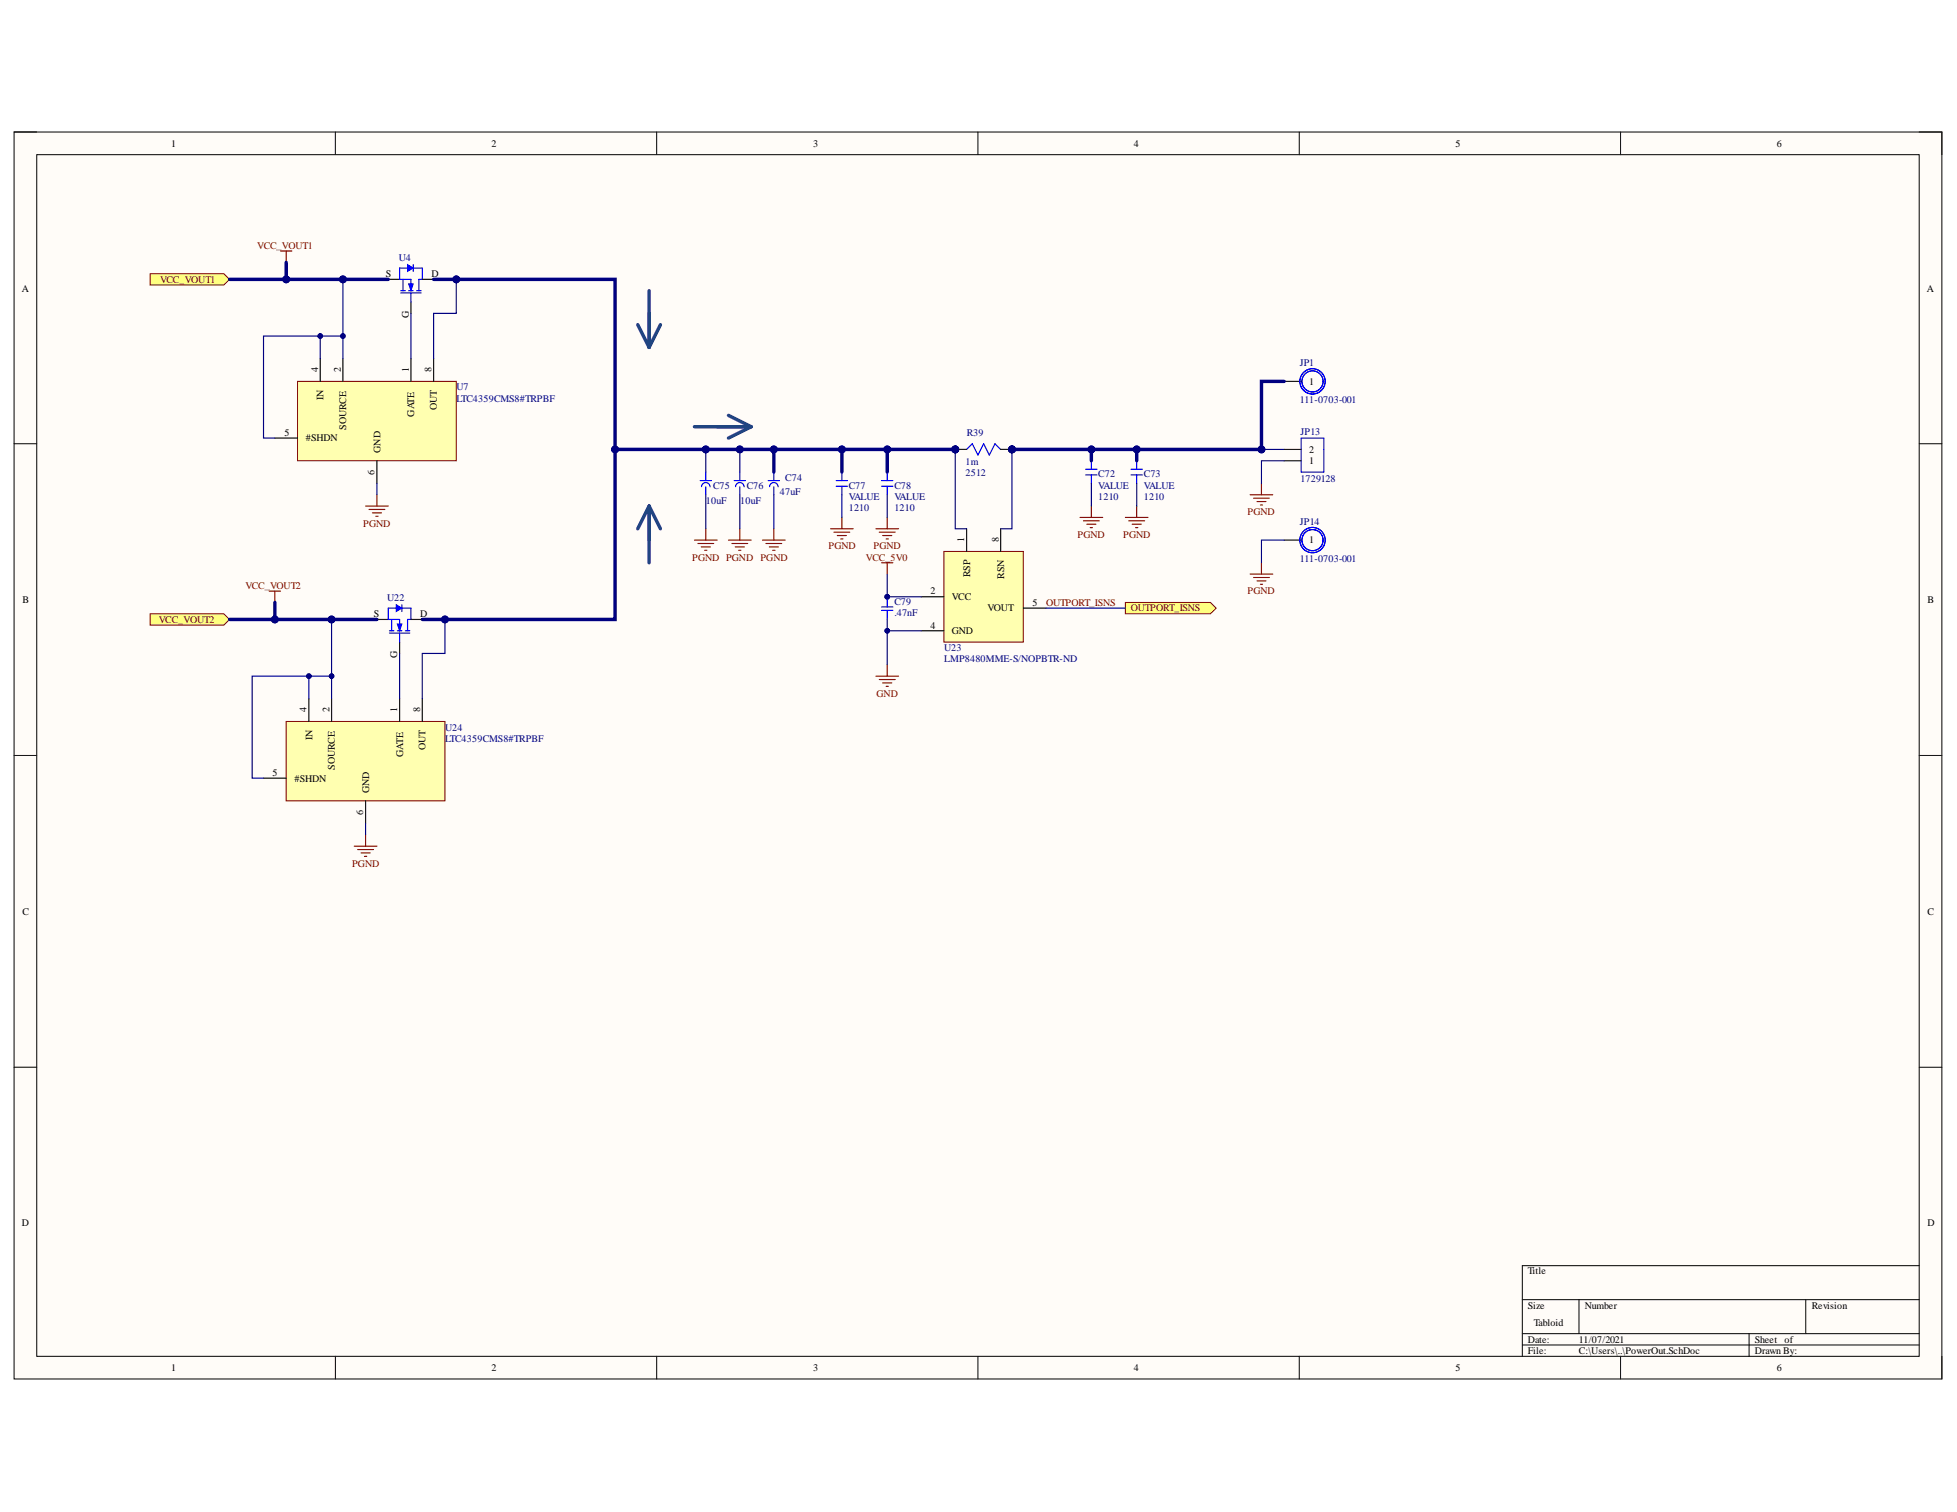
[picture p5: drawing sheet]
<svg xmlns="http://www.w3.org/2000/svg" width="279mm" height="216mm" viewBox="0 0 279 216" stroke-linecap="round" stroke-linejoin="round" font-family="sans-serif">
<defs><g id="words">
<g font-size="1.4">
<text x="24.5" y="21">1</text>
<text x="70.1" y="21">2</text>
<text x="116.1" y="21">3</text>
<text x="161.9" y="21">4</text>
<text x="207.8" y="21">5</text>
<text x="253.7" y="21">6</text>
<text x="3.1" y="41.6">A</text>
<text x="55.1" y="39.6">S</text>
<text x="61.6" y="39.6">D</text>
<text x="275.1" y="41.6">A</text>
<text x="58.4" y="45.4" transform="rotate(-90 58.4 45.4)">G</text>
<text x="45.4" y="53.1" transform="rotate(-90 45.4 53.1)">4</text>
<text x="48.7" y="53.1" transform="rotate(-90 48.7 53.1)">2</text>
<text x="58.4" y="53.1" transform="rotate(-90 58.4 53.1)">1</text>
<text x="61.6" y="53.1" transform="rotate(-90 61.6 53.1)">8</text>
<text x="46.2" y="57.1" transform="rotate(-90 46.2 57.1)">IN</text>
<text x="59.1" y="59.5" transform="rotate(-90 59.1 59.5)">GATE</text>
<text x="62.4" y="58.6" transform="rotate(-90 62.4 58.6)">OUT</text>
<text x="186.9" y="54.9">1</text>
<text x="40.6" y="62.3">5</text>
<text x="43.7" y="63">#SHDN</text>
<text x="49.4" y="61.3" transform="rotate(-90 49.4 61.3)">SOURCE</text>
<text x="54.3" y="64.6" transform="rotate(-90 54.3 64.6)">GND</text>
<text x="186.9" y="64.6">2</text>
<text x="53.5" y="67.8" transform="rotate(-90 53.5 67.8)">6</text>
<text x="186.9" y="66.2">1</text>
<text x="137.7" y="77.4" transform="rotate(-90 137.7 77.4)">1</text>
<text x="142.6" y="77.4" transform="rotate(-90 142.6 77.4)">8</text>
<text x="186.9" y="77.6">1</text>
<text x="138.5" y="82.4" transform="rotate(-90 138.5 82.4)">RSP</text>
<text x="143.3" y="82.7" transform="rotate(-90 143.3 82.7)">RSN</text>
<text x="3.2" y="86.1">B</text>
<text x="53.4" y="88.2">S</text>
<text x="60" y="88.2">D</text>
<text x="132.9" y="89.8">4</text>
<text x="132.9" y="84.9">2</text>
<text x="135.9" y="85.7">VCC</text>
<text x="141" y="87.3">VOUT</text>
<text x="147.4" y="86.6">5</text>
<text x="275.2" y="86.1">B</text>
<text x="56.7" y="94" transform="rotate(-90 56.7 94)">G</text>
<text x="135.9" y="90.5">GND</text>
<text x="43.7" y="101.7" transform="rotate(-90 43.7 101.7)">4</text>
<text x="47" y="101.7" transform="rotate(-90 47 101.7)">2</text>
<text x="56.7" y="101.7" transform="rotate(-90 56.7 101.7)">1</text>
<text x="60" y="101.7" transform="rotate(-90 60 101.7)">8</text>
<text x="44.6" y="105.7" transform="rotate(-90 44.6 105.7)">IN</text>
<text x="60.8" y="107.1" transform="rotate(-90 60.8 107.1)">OUT</text>
<text x="38.9" y="110.8">5</text>
<text x="42.1" y="111.6">#SHDN</text>
<text x="47.8" y="109.9" transform="rotate(-90 47.8 109.9)">SOURCE</text>
<text x="52.7" y="113.2" transform="rotate(-90 52.7 113.2)">GND</text>
<text x="57.5" y="108" transform="rotate(-90 57.5 108)">GATE</text>
<text x="51.9" y="116.3" transform="rotate(-90 51.9 116.3)">6</text>
<text x="3.2" y="130.6">C</text>
<text x="275.2" y="130.6">C</text>
<text x="3.1" y="175.1">D</text>
<text x="275.2" y="175.1">D</text>
<text x="218.1" y="182">Title</text>
<text x="218.1" y="186.9">Size</text>
<text x="218.1" y="191.7">Date:</text>
<text x="219" y="189.3">Tabloid</text>
<text x="225.4" y="191.7">11/07/2021</text>
<text x="226.3" y="186.9">Number</text>
<text x="250.6" y="191.7">Sheet</text>
<text x="254.8" y="191.7">of</text>
<text x="258.7" y="186.9">Revision</text>
<text x="24.5" y="195.8">1</text>
<text x="70.1" y="195.8">2</text>
<text x="116.1" y="195.8">3</text>
<text x="161.9" y="195.8">4</text>
<text x="207.8" y="195.8">5</text>
<text x="218.1" y="193.3">File:</text>
<text x="225.4" y="193.3">C:\Users\..\PowerOut.SchDoc</text>
<text x="250.6" y="193.3">Drawn By:</text>
<text x="253.7" y="195.8">6</text>
</g>
<g font-size="1.4" fill="#800000">
<text x="36.7" y="35.5">VCC_VOUT1</text>
<text x="22.8" y="40.4">VCC_VOUT1</text>
<text x="51.9" y="75.2">PGND</text>
<text x="153.8" y="76.8">PGND</text>
<text x="160.4" y="76.8">PGND</text>
<text x="178.1" y="73.5">PGND</text>
<text x="98.8" y="80">PGND PGND</text>
<text x="108.6" y="80">PGND</text>
<text x="118.3" y="78.4">PGND</text>
<text x="123.6" y="80">VCC_5V0</text>
<text x="124.7" y="78.4">PGND</text>
<text x="22.7" y="88.9">VCC_VOUT2</text>
<text x="35" y="84.1">VCC_VOUT2</text>
<text x="149.4" y="86.6">OUTPORT_ISNS</text>
<text x="161.5" y="87.3">OUTPORT_ISNS</text>
<text x="178.1" y="84.9">PGND</text>
<text x="125.1" y="99.5">GND</text>
<text x="50.3" y="123.8">PGND</text>
</g>
<g font-size="1.4" fill="#000080">
<text x="56.9" y="37.3">U4</text>
<text x="185.6" y="52.3">JP1</text>
<text x="65.2" y="55.8">U7</text>
<text x="65.2" y="57.4">LTC4359CMS8#TRPBF</text>
<text x="185.6" y="57.5">111-0703-001</text>
<text x="138" y="62.3">R39</text>
<text x="185.7" y="62.1">JP13</text>
<text x="100.8" y="71.9">10uF</text>
<text x="101.8" y="69.8">C75</text>
<text x="105.7" y="71.9">10uF</text>
<text x="106.6" y="69.8">C76</text>
<text x="111.4" y="70.7">47uF</text>
<text x="112.1" y="68.7">C74</text>
<text x="121.2" y="69.8">C77</text>
<text x="121.2" y="71.4">VALUE</text>
<text x="127.7" y="69.8">C78</text>
<text x="127.7" y="71.4">VALUE</text>
<text x="137.8" y="68">2512</text>
<text x="137.8" y="66.4">1m</text>
<text x="156.8" y="71.4">1210</text>
<text x="156.8" y="68.1">C72</text>
<text x="156.8" y="69.8">VALUE</text>
<text x="163.3" y="71.4">1210</text>
<text x="163.3" y="68.1">C73</text>
<text x="163.3" y="69.8">VALUE</text>
<text x="185.7" y="68.9">1729128</text>
<text x="121.2" y="73">1210</text>
<text x="127.7" y="73">1210</text>
<text x="185.6" y="75">JP14</text>
<text x="185.6" y="80.2">111-0703-001</text>
<text x="55.3" y="85.9">U22</text>
<text x="127.7" y="86.4">C79</text>
<text x="127.7" y="88">.47nF</text>
<text x="134.8" y="93">U23</text>
<text x="134.8" y="94.6">LMP8480MME-S/NOPBTR-ND</text>
<text x="63.5" y="104.3">U24</text>
<text x="63.5" y="105.9">LTC4359CMS8#TRPBF</text>
</g>
</g></defs>
<path d="M2 18.9h275.2v178h-275.2z" fill-rule="evenodd" fill="#fffcf8"/>
<path d="M2 18.9h275.2v178h-275.2z" fill="none" stroke="#000" stroke-width=".14"/>
<path d="M5.2 22.1h268.8v171.6h-268.8z" fill-rule="evenodd" fill="#fffcf8"/>
<g fill="none" stroke="#000" stroke-width=".14">
<path d="M2 18.8h3.2M47.9 18.8v3.3M93.8 18.8v3.3M139.6 18.8v3.3M185.5 18.9v3.2M231.4 18.9v3.2M274 18.9h3.2v3.2M5.2 22.1h268.8v171.6h-268.8zM2 63.4h3.2M274 63.4h3.2M2 107.9h3.2M274 107.9h3.2"/>
<path d="M2 152.4h3.2M274 152.4h3.2M47.9 193.7v3.2M93.8 193.7v3.2M139.6 193.7v3.2M185.5 193.7v3.2M217.3 185.6h56.7M217.3 190.4h56.7M217.3 192.1h56.7M225.4 185.6v4.8M231.4 193.7v3.2M249.7 190.4v3.3"/>
<path d="M257.8 185.6v4.8M274 180.7h-56.7v13M277.2 193.7v3.2"/>
</g>
<path d="M40.1 35.8h1.6M40.9 35.8v1.7M52.2 72.3h3.2M52.7 72.7h2.2M53.2 73.2h1.3M53.7 73.7h.3M53.8 70.6v1.7" fill="none" stroke="#800000" stroke-width=".16"/>
<path d="M57.1 39.9h1.6v1.6M57.5 39.9v1.6M59.8 39.9v1.6M57.2 41.8h2.9M57.2 41.5h.7M58.3 41.5h.7M58.7 41.8v1.3M59.5 41.5h.6M185.8 62.6h3.2v4.8h-3.2z" fill="none" stroke="#00f" stroke-width=".16"/>
<path d="M55.4 39.9h1.7M58.7 43.1v1.6M183.3 65.8h2.5M183.3 64.2h2.5" fill="none" stroke="#000" stroke-width=".16"/>
<path d="M58.3 40.5h.7l-.3 1z" fill="#00f"/>
<path d="M58.3 40.5h.7l-.3 1z" fill="none" stroke="#00f" stroke-width=".14"/>
<path d="M58.2 38.3h-1.1v1.6M59 38.3h1.3v1.6h-.5M59 37.8v1" fill="none" stroke="#00f" stroke-width=".16"/>
<path d="M58.2 37.8l.8 .5-.8 .5z" fill="#00f"/>
<path d="M58.2 37.8l.8 .5-.8 .5z" fill="none" stroke="#00f" stroke-width=".14"/>
<path d="M60.3 39.9h1.6" fill="none" stroke="#000" stroke-width=".16"/>
<path d="M42.5 54.5h22.6v11.3h-22.6z" fill-rule="evenodd" fill="#ffffb0"/>
<path d="M42.5 54.5h22.6v11.3h-22.6z" fill="none" stroke="#800000" stroke-width=".14"/>
<path d="M45.7 51.2v3.3M49 51.2v3.3M58.7 51.2v3.3M61.9 51.2v3.3M39.2 62.6h3.3M53.8 65.8v3.2" fill="none" stroke="#000" stroke-width=".16"/>
<path d="M21.4 39.1h10.6l.8 .8-.8 .8h-10.6z" fill-rule="evenodd" fill="#ffff80"/>
<path d="M21.4 39.1h10.6l.8 .8-.8 .8h-10.6z" fill="none" stroke="#800000" stroke-width=".14"/>
<path d="M38.4 84.4h1.7M39.2 84.4v1.6M52.2 119.2v1.6M50.6 120.8h3.2M51.1 121.3h2.2M51.5 121.8h1.3M52 122.3h.4" fill="none" stroke="#800000" stroke-width=".16"/>
<path d="M53.8 88.5h1.6M57.1 91.7v1.6" fill="none" stroke="#000" stroke-width=".16"/>
<path d="M55.4 88.5h1.7v1.6M55.6 90.4h2.9M55.6 90.1h.6M55.9 88.5v1.6M56.7 90.1h.7M57.1 90.4v1.3M57.9 90.1h.6M58.2 88.5v1.6" fill="none" stroke="#00f" stroke-width=".16"/>
<path d="M56.7 89.1h.7l-.3 1z" fill="#00f"/>
<path d="M56.7 89.1h.7l-.3 1z" fill="none" stroke="#00f" stroke-width=".14"/>
<path d="M56.6 86.8h-1.2v1.7M57.4 86.8h1.3v1.7h-.5M57.4 86.3v1" fill="none" stroke="#00f" stroke-width=".16"/>
<path d="M56.6 86.3l.8 .5-.8 .5z" fill="#00f"/>
<path d="M56.6 86.3l.8 .5-.8 .5z" fill="none" stroke="#00f" stroke-width=".14"/>
<path d="M58.7 88.5h1.6" fill="none" stroke="#000" stroke-width=".16"/>
<path d="M40.9 103h22.6v11.4h-22.6z" fill-rule="evenodd" fill="#ffffb0"/>
<path d="M40.9 103h22.6v11.4h-22.6z" fill="none" stroke="#800000" stroke-width=".14"/>
<path d="M44.1 99.8v3.2M47.3 99.8v3.2M57.1 99.8v3.2M60.3 99.8v3.2M37.6 111.1h3.3M52.2 114.4v3.2" fill="none" stroke="#000" stroke-width=".16"/>
<path d="M21.4 87.6h10.6l.8 .9-.8 .8h-10.6z" fill-rule="evenodd" fill="#ffff80"/>
<path d="M21.4 87.6h10.6l.8 .9-.8 .8h-10.6z" fill="none" stroke="#800000" stroke-width=".14"/>
<g fill="none" stroke="#00f" stroke-width=".16">
<circle cx="187.4" cy="54.5" r="1.51"/>
<circle cx="187.4" cy="54.5" r="1.81"/>
</g>
<path d="M183.3 54.5h2.5" fill="none" stroke="#000" stroke-width=".16"/>
<path d="M91 46.4l1.7 3.2M92.7 41.5v8.1M94.3 46.4l-1.6 3.2" fill="none" stroke="#1c4587" stroke-width=".49"/>
<path d="M134.8 78.7h11.3v13h-11.3z" fill-rule="evenodd" fill="#ffffb0"/>
<path d="M134.8 78.7h11.3v13h-11.3z" fill="none" stroke="#800000" stroke-width=".14"/>
<path d="M138 75.5v3.2M142.9 75.5v3.2M131.5 90.1h3.3M131.5 85.2h3.3M146.1 86.8h3.2" fill="none" stroke="#000" stroke-width=".16"/>
<circle cx="126.7" cy="85.2" r=".32" fill="#000080"/>
<circle cx="126.7" cy="85.2" r=".32" fill="none" stroke="#000080" stroke-width=".14"/>
<circle cx="126.7" cy="85.2" r=".32" fill="#000080"/>
<circle cx="126.7" cy="85.2" r=".32" fill="none" stroke="#000080" stroke-width=".14"/>
<path d="M125.9 87.2h1.6M125.9 86.7h1.6M126.7 85.2v1.5M126.7 87.2v1.3" fill="none" stroke="#00f" stroke-width=".16"/>
<circle cx="136.4" cy="64.2" r=".49" fill="#000080"/>
<circle cx="136.4" cy="64.2" r=".49" fill="none" stroke="#000080" stroke-width=".14"/>
<circle cx="144.5" cy="64.2" r=".49" fill="#000080"/>
<circle cx="144.5" cy="64.2" r=".49" fill="none" stroke="#000080" stroke-width=".14"/>
<path d="M138 64.2l.8-.8 .8 1.6 .8-1.6 .8 1.6 .9-1.6 .8 .8" fill="none" stroke="#00f" stroke-width=".16"/>
<path d="M136.4 64.2h1.6" fill="none" stroke="#000" stroke-width=".16"/>
<circle cx="136.4" cy="64.2" r=".49" fill="#000080"/>
<circle cx="136.4" cy="64.2" r=".49" fill="none" stroke="#000080" stroke-width=".14"/>
<path d="M142.9 64.2h1.6" fill="none" stroke="#000" stroke-width=".16"/>
<circle cx="144.5" cy="64.2" r=".49" fill="#000080"/>
<circle cx="144.5" cy="64.2" r=".49" fill="none" stroke="#000080" stroke-width=".14"/>
<g fill="none" stroke="#800000" stroke-width=".16">
<path d="M118.6 75.5h3.2M119.1 76h2.2M119.5 76.5h1.3M120 77h.4M120.2 73.9v1.6M125 75.5h3.3M125.5 76h2.3M126 76.5h1.3M126.5 77h.3M126.7 73.9v1.6M154.2 73.9h3.2M154.7 74.4h2.2"/>
<path d="M155.2 74.9h1.3M155.6 75.3h.4M155.8 72.3v1.6M160.7 73.9h3.2M161.2 74.4h2.2M161.6 74.9h1.3M162.1 75.3h.4M162.3 72.3v1.6M125.9 80.4h1.6M126.7 80.4v1.6"/>
</g>
<g fill="none" stroke="#00f" stroke-width=".16">
<path d="M119.4 68.6h1.6M119.4 69.4h1.6M120.2 67.4v1.2M120.2 69.4v1.2M125.9 68.6h1.6M125.9 69.4h1.6M126.7 67.4v1.2M126.7 69.4v1.2M155 67h1.6M155 67.8h1.6M155.8 65.8v1.2M155.8 67.8v1.2"/>
<path d="M161.5 67h1.6M161.5 67.8h1.6M162.3 65.8v1.2M162.3 67.8v1.2"/>
</g>
<path d="M160.7 86h12.1l.8 .8-.8 .8h-12.1z" fill-rule="evenodd" fill="#ffff80"/>
<path d="M160.7 86h12.1l.8 .8-.8 .8h-12.1z" fill="none" stroke="#800000" stroke-width=".14"/>
<path d="M104 59.3l3.2 1.6M92.7 72.3v8.1M92.7 72.3l-1.7 3.2M92.7 72.3l1.6 3.2M99.1 60.9h8.1M107.2 60.9l-3.2 1.7" fill="none" stroke="#1c4587" stroke-width=".49"/>
<g fill="none" stroke="#800000" stroke-width=".16">
<path d="M99.1 77.1h3.3M99.6 77.6h2.3M100.1 78.1h1.3M100.6 78.6h.3M100.8 75.5v1.6M104 77.1h3.2M104.5 77.6h2.3M105 78.1h1.3M105.5 78.6h.3M105.6 75.5v1.6M108.9 77.1h3.2M109.3 77.6h2.3"/>
<path d="M109.8 78.1h1.3M110.3 78.6h.3M110.5 75.5v1.6M178.5 70.6h3.2M179 71.1h2.2M179.5 71.6h1.2M179.9 72.1h.4M180.1 69v1.6M125 96.5h3.3M125.5 97h2.3M126 97.5h1.3M126.5 98h.3"/>
<path d="M126.7 94.9v1.6M178.5 82h3.2M179 82.5h2.2M179.5 82.9h1.2M179.9 83.4h.4M180.1 80.4v1.6"/>
</g>
<g fill="none" stroke="#00f" stroke-width=".16">
<path d="M100 68.6h1.6M100.2 69.5a.61 .61 0 0 1 .6-.6 .61 .61 0 0 1 .6 .6M100.8 67.4v1.1M100.8 69.5v1.1M104.8 68.6h1.6M105 69.5a.61 .61 0 0 1 .6-.6 .61 .61 0 0 1 .6 .6M105.6 67.4v1.1M105.6 69.5v1.1M109.7 68.6h1.6M109.9 69.5a.61 .61 0 0 1 .6-.6 .61 .61 0 0 1 .6 .6M110.5 67.4v1.1M110.5 69.5v1.1"/>
<circle cx="187.4" cy="77.1" r="1.51"/>
<circle cx="187.4" cy="77.1" r="1.81"/>
</g>
<path d="M183.3 77.1h2.5" fill="none" stroke="#000" stroke-width=".16"/>
<path d="M155.8 69v3.3" fill="none" stroke="#000080" stroke-width=".16"/>
<path d="M32.8 88.5h21" fill="none" stroke="#000080" stroke-width=".49"/>
<circle cx="39.2" cy="88.5" r=".49" fill="#000080"/>
<circle cx="39.2" cy="88.5" r=".49" fill="none" stroke="#000080" stroke-width=".14"/>
<circle cx="47.3" cy="88.5" r=".49" fill="#000080"/>
<circle cx="47.3" cy="88.5" r=".49" fill="none" stroke="#000080" stroke-width=".14"/>
<path d="M32.8 39.9h22.6" fill="none" stroke="#000080" stroke-width=".49"/>
<circle cx="40.9" cy="39.9" r=".49" fill="#000080"/>
<circle cx="40.9" cy="39.9" r=".49" fill="none" stroke="#000080" stroke-width=".14"/>
<circle cx="49" cy="39.9" r=".49" fill="#000080"/>
<circle cx="49" cy="39.9" r=".49" fill="none" stroke="#000080" stroke-width=".14"/>
<path d="M44.1 99.8v-3.3h-8.1v14.6h1.6" fill="none" stroke="#000080" stroke-width=".16"/>
<circle cx="44.1" cy="96.5" r=".32" fill="#000080"/>
<circle cx="44.1" cy="96.5" r=".32" fill="none" stroke="#000080" stroke-width=".14"/>
<path d="M49 39.9v8.1h-11.4v14.6h1.6" fill="none" stroke="#000080" stroke-width=".16"/>
<circle cx="49" cy="39.9" r=".49" fill="#000080"/>
<circle cx="49" cy="39.9" r=".49" fill="none" stroke="#000080" stroke-width=".14"/>
<circle cx="49" cy="48" r=".32" fill="#000080"/>
<circle cx="49" cy="48" r=".32" fill="none" stroke="#000080" stroke-width=".14"/>
<circle cx="45.7" cy="48" r=".32" fill="#000080"/>
<circle cx="45.7" cy="48" r=".32" fill="none" stroke="#000080" stroke-width=".14"/>
<path d="M44.1 96.5h3.2v3.3" fill="none" stroke="#000080" stroke-width=".16"/>
<circle cx="47.3" cy="96.5" r=".32" fill="#000080"/>
<circle cx="47.3" cy="96.5" r=".32" fill="none" stroke="#000080" stroke-width=".14"/>
<circle cx="44.1" cy="96.5" r=".32" fill="#000080"/>
<circle cx="44.1" cy="96.5" r=".32" fill="none" stroke="#000080" stroke-width=".14"/>
<path d="M63.5 88.5v4.8h-3.2v6.5" fill="none" stroke="#000080" stroke-width=".16"/>
<circle cx="63.5" cy="88.5" r=".49" fill="#000080"/>
<circle cx="63.5" cy="88.5" r=".49" fill="none" stroke="#000080" stroke-width=".14"/>
<path d="M61.9 39.9h25.9v48.6h-27.5" fill="none" stroke="#000080" stroke-width=".49"/>
<circle cx="65.1" cy="39.9" r=".49" fill="#000080"/>
<circle cx="65.1" cy="39.9" r=".49" fill="none" stroke="#000080" stroke-width=".14"/>
<circle cx="87.8" cy="64.2" r=".49" fill="#000080"/>
<circle cx="87.8" cy="64.2" r=".49" fill="none" stroke="#000080" stroke-width=".14"/>
<circle cx="63.5" cy="88.5" r=".49" fill="#000080"/>
<circle cx="63.5" cy="88.5" r=".49" fill="none" stroke="#000080" stroke-width=".14"/>
<path d="M65.1 39.9v4.8h-3.2v6.5" fill="none" stroke="#000080" stroke-width=".16"/>
<circle cx="65.1" cy="39.9" r=".49" fill="#000080"/>
<circle cx="65.1" cy="39.9" r=".49" fill="none" stroke="#000080" stroke-width=".14"/>
<path d="M87.8 64.2h22.7v3.2" fill="none" stroke="#000080" stroke-width=".49"/>
<circle cx="110.5" cy="64.2" r=".49" fill="#000080"/>
<circle cx="110.5" cy="64.2" r=".49" fill="none" stroke="#000080" stroke-width=".14"/>
<circle cx="105.6" cy="64.2" r=".49" fill="#000080"/>
<circle cx="105.6" cy="64.2" r=".49" fill="none" stroke="#000080" stroke-width=".14"/>
<circle cx="100.8" cy="64.2" r=".49" fill="#000080"/>
<circle cx="100.8" cy="64.2" r=".49" fill="none" stroke="#000080" stroke-width=".14"/>
<circle cx="87.8" cy="64.2" r=".49" fill="#000080"/>
<circle cx="87.8" cy="64.2" r=".49" fill="none" stroke="#000080" stroke-width=".14"/>
<path d="M110.5 64.2h25.9" fill="none" stroke="#000080" stroke-width=".49"/>
<circle cx="110.5" cy="64.2" r=".49" fill="#000080"/>
<circle cx="110.5" cy="64.2" r=".49" fill="none" stroke="#000080" stroke-width=".14"/>
<circle cx="120.2" cy="64.2" r=".49" fill="#000080"/>
<circle cx="120.2" cy="64.2" r=".49" fill="none" stroke="#000080" stroke-width=".14"/>
<circle cx="126.7" cy="64.2" r=".49" fill="#000080"/>
<circle cx="126.7" cy="64.2" r=".49" fill="none" stroke="#000080" stroke-width=".14"/>
<circle cx="136.4" cy="64.2" r=".49" fill="#000080"/>
<circle cx="136.4" cy="64.2" r=".49" fill="none" stroke="#000080" stroke-width=".14"/>
<path d="M126.7 88.5v1.6h4.8" fill="none" stroke="#000080" stroke-width=".16"/>
<circle cx="126.7" cy="90.1" r=".32" fill="#000080"/>
<circle cx="126.7" cy="90.1" r=".32" fill="none" stroke="#000080" stroke-width=".14"/>
<path d="M126.7 82v3.2h4.8" fill="none" stroke="#000080" stroke-width=".16"/>
<circle cx="126.7" cy="85.2" r=".32" fill="#000080"/>
<circle cx="126.7" cy="85.2" r=".32" fill="none" stroke="#000080" stroke-width=".14"/>
<path d="M136.4 64.2v11.3h1.6" fill="none" stroke="#000080" stroke-width=".16"/>
<circle cx="136.4" cy="64.2" r=".49" fill="#000080"/>
<circle cx="136.4" cy="64.2" r=".49" fill="none" stroke="#000080" stroke-width=".14"/>
<path d="M144.5 64.2v11.3h-1.6" fill="none" stroke="#000080" stroke-width=".16"/>
<circle cx="144.5" cy="64.2" r=".49" fill="#000080"/>
<circle cx="144.5" cy="64.2" r=".49" fill="none" stroke="#000080" stroke-width=".14"/>
<path d="M144.5 64.2h11.3v1.6" fill="none" stroke="#000080" stroke-width=".49"/>
<circle cx="144.5" cy="64.2" r=".49" fill="#000080"/>
<circle cx="144.5" cy="64.2" r=".49" fill="none" stroke="#000080" stroke-width=".14"/>
<circle cx="155.8" cy="64.2" r=".49" fill="#000080"/>
<circle cx="155.8" cy="64.2" r=".49" fill="none" stroke="#000080" stroke-width=".14"/>
<path d="M149.3 86.8h11.4" fill="none" stroke="#000080" stroke-width=".16"/>
<path d="M155.8 64.2h6.5v1.6" fill="none" stroke="#000080" stroke-width=".49"/>
<circle cx="155.8" cy="64.2" r=".49" fill="#000080"/>
<circle cx="155.8" cy="64.2" r=".49" fill="none" stroke="#000080" stroke-width=".14"/>
<circle cx="162.3" cy="64.2" r=".49" fill="#000080"/>
<circle cx="162.3" cy="64.2" r=".49" fill="none" stroke="#000080" stroke-width=".14"/>
<path d="M183.3 54.5h-3.2v9.7h-17.8" fill="none" stroke="#000080" stroke-width=".49"/>
<circle cx="162.3" cy="64.2" r=".49" fill="#000080"/>
<circle cx="162.3" cy="64.2" r=".49" fill="none" stroke="#000080" stroke-width=".14"/>
<circle cx="180.1" cy="64.2" r=".49" fill="#000080"/>
<circle cx="180.1" cy="64.2" r=".49" fill="none" stroke="#000080" stroke-width=".14"/>
<path d="M183.3 77.1h-3.2v3.3" fill="none" stroke="#000080" stroke-width=".16"/>
<path d="M39.2 86v2.5" fill="none" stroke="#000080" stroke-width=".49"/>
<circle cx="39.2" cy="88.5" r=".49" fill="#000080"/>
<circle cx="39.2" cy="88.5" r=".49" fill="none" stroke="#000080" stroke-width=".14"/>
<path d="M40.9 37.5v2.4" fill="none" stroke="#000080" stroke-width=".49"/>
<circle cx="40.9" cy="39.9" r=".49" fill="#000080"/>
<circle cx="40.9" cy="39.9" r=".49" fill="none" stroke="#000080" stroke-width=".14"/>
<path d="M45.7 48v3.2" fill="none" stroke="#000080" stroke-width=".16"/>
<circle cx="45.7" cy="48" r=".32" fill="#000080"/>
<circle cx="45.7" cy="48" r=".32" fill="none" stroke="#000080" stroke-width=".14"/>
<path d="M47.3 88.5v8" fill="none" stroke="#000080" stroke-width=".16"/>
<circle cx="47.3" cy="96.5" r=".32" fill="#000080"/>
<circle cx="47.3" cy="96.5" r=".32" fill="none" stroke="#000080" stroke-width=".14"/>
<circle cx="47.3" cy="88.5" r=".49" fill="#000080"/>
<circle cx="47.3" cy="88.5" r=".49" fill="none" stroke="#000080" stroke-width=".14"/>
<path d="M49 48v3.2" fill="none" stroke="#000080" stroke-width=".16"/>
<circle cx="49" cy="48" r=".32" fill="#000080"/>
<circle cx="49" cy="48" r=".32" fill="none" stroke="#000080" stroke-width=".14"/>
<path d="M58.7 44.7v6.5M53.8 69v1.6M100.8 64.2v3.2M100.8 70.6v4.9M57.1 93.3v6.5M52.2 117.6v1.6" fill="none" stroke="#000080" stroke-width=".16"/>
<circle cx="100.8" cy="64.2" r=".49" fill="#000080"/>
<circle cx="100.8" cy="64.2" r=".49" fill="none" stroke="#000080" stroke-width=".14"/>
<path d="M105.6 64.2v3.2M105.6 70.6v4.9" fill="none" stroke="#000080" stroke-width=".16"/>
<circle cx="105.6" cy="64.2" r=".49" fill="#000080"/>
<circle cx="105.6" cy="64.2" r=".49" fill="none" stroke="#000080" stroke-width=".14"/>
<path d="M110.5 70.6v4.9M120.2 70.6v3.3" fill="none" stroke="#000080" stroke-width=".16"/>
<path d="M120.2 64.2v3.2" fill="none" stroke="#000080" stroke-width=".49"/>
<circle cx="120.2" cy="64.2" r=".49" fill="#000080"/>
<circle cx="120.2" cy="64.2" r=".49" fill="none" stroke="#000080" stroke-width=".14"/>
<path d="M126.7 90.1v4.8" fill="none" stroke="#000080" stroke-width=".16"/>
<circle cx="126.7" cy="90.1" r=".32" fill="#000080"/>
<circle cx="126.7" cy="90.1" r=".32" fill="none" stroke="#000080" stroke-width=".14"/>
<path d="M126.7 70.6v3.3" fill="none" stroke="#000080" stroke-width=".16"/>
<path d="M126.7 64.2v3.2" fill="none" stroke="#000080" stroke-width=".49"/>
<circle cx="126.7" cy="64.2" r=".49" fill="#000080"/>
<circle cx="126.7" cy="64.2" r=".49" fill="none" stroke="#000080" stroke-width=".14"/>
<path d="M162.3 69v3.3M180.1 64.2h3.2M183.3 65.8h-3.2v3.2" fill="none" stroke="#000080" stroke-width=".16"/>
<circle cx="180.1" cy="64.2" r=".49" fill="#000080"/>
<circle cx="180.1" cy="64.2" r=".49" fill="none" stroke="#000080" stroke-width=".14"/>
<use href="#words"/>
</svg>
